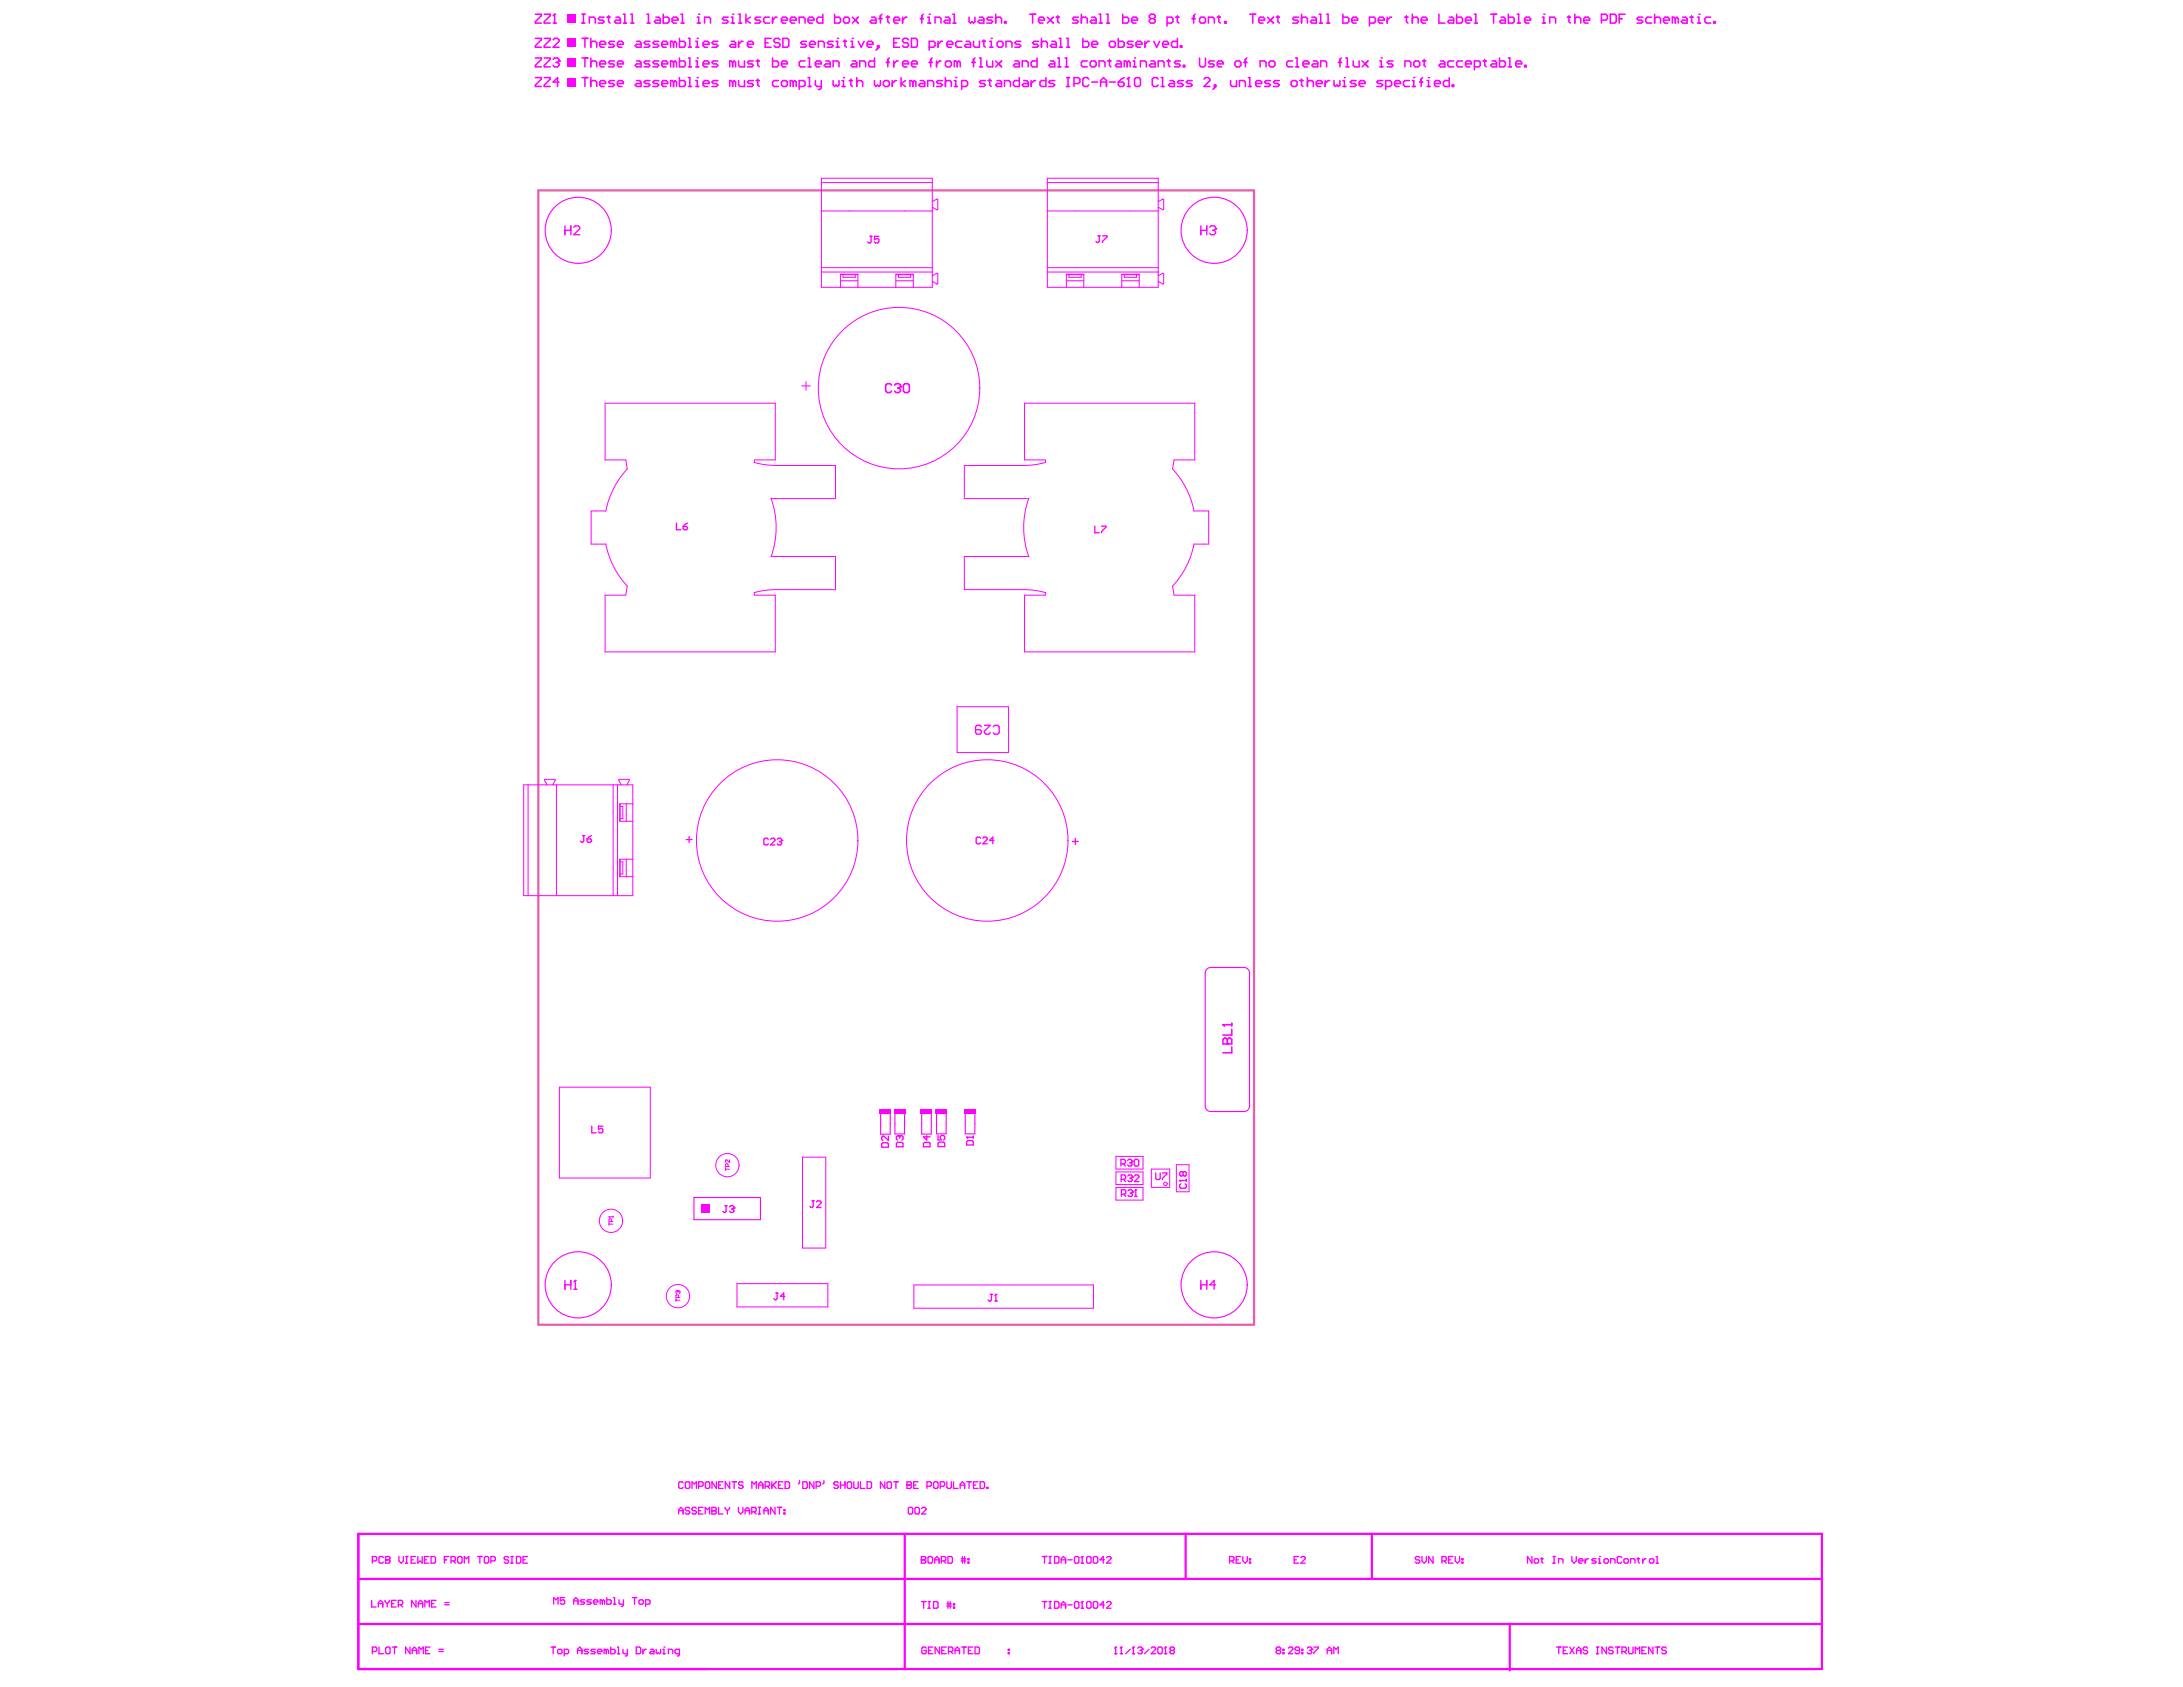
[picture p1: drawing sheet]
<svg xmlns="http://www.w3.org/2000/svg" width="279mm" height="216mm" viewBox="0 0 279 216" stroke-linecap="round" stroke-linejoin="round" font-family="sans-serif">
<path d="M68.9 24.4h91.6v145.1h-91.6z" fill="none" stroke="#e85dac" stroke-width=".28"/>
<g fill="none" stroke="#f0f" stroke-width=".13">
<path d="M105.1 22.8h14.2v14h-14.2zM105.1 34.3h14.2M105.1 27h14.2M105.1 34.8h14.2M105.1 23.4h14.2M107.6 36.8v-1.7h2.2v1.7M107.6 35.9h2.2M107.6 35.2h2.2M107.9 35.2v.3h1.6v-.3M114.7 36.8v-1.7h2.2v1.7M114.7 35.9h2.2M114.7 35.2h2.2"/>
<path d="M115 35.2v.3h1.6v-.3M119.4 36.1l.5 .2M119.4 26.6l.5 .2M119.9 35l-.5 .3M119.9 25.5l-.5 .3M120 25.6v1.2M120 35.1v1.2M134 22.8h14.2v14h-14.2zM134 34.3h14.2M134 27h14.2M134 34.8h14.2M134 23.4h14.2"/>
<path d="M136.5 36.8v-1.7h2.2v1.7M136.5 35.9h2.2M136.5 35.2h2.2M136.8 35.2v.3h1.6v-.3M143.6 36.8v-1.7h2.2v1.7M143.6 35.9h2.2M143.6 35.2h2.2M143.9 35.2v.3h1.6v-.3M148.3 36.1l.5 .2M148.3 26.6l.5 .2M148.8 35l-.5 .3M148.8 25.5l-.5 .3"/>
<path d="M148.9 25.6v1.2M148.9 35.1v1.2M96.5 59.2l.1-.3h2.6v-7.3h-21.8v7.3h2.7l.2 1.1M99.3 59.6h7.6v4.2h-7.6M102.6 49.4h1.1M103.2 48.8v1.1M131.1 59.6h-7.7v4.2h8.3M133.8 59.2v-.3h-2.7v-7.3h21.8v7.3h-2.6l-.2 1.1M77.5 65.4h-1.8v4.2h1.8M80.3 75l-.2 1.2h-2.7v7.2h21.8v-7.2h-2.6l-.1-.4M98.7 71.2h8.2v4.3h-7.6M131.1 71.2h-7.7v4.3h7.7"/>
<path d="M150.1 75l.2 1.2h2.6v7.2h-21.8v-7.2h2.7v-.4M152.8 65.4h1.9v4.2h-1.9M69.7 99.9l.3 .5M69.8 99.7h1.2M71.1 99.9l-.3 .5M79.2 99.9l.3 .5M79.3 99.7h1.2M80.6 99.9l-.3 .5M122.5 90.4h6.6v5.9h-6.6zM67 100.4h14v14.2h-14zM67.6 100.4v14.2M71.2 100.4v14.2"/>
<path d="M78.5 100.4v14.2M79 100.4v14.2M79.4 110.3h.3v1.6h-.3M79.4 103.2h.3v1.6h-.3M79.4 102.9v2.2M79.4 110v2.2M80.2 102.9v2.2M80.2 110v2.2M81 102.9h-1.7v2.2h1.7M81 110h-1.7v2.2h1.7M71.6 139.1h11.6v11.7h-11.6zM102.7 148.1h3v11.6h-3z"/>
<path d="M142.8 148h3.5v1.6h-3.5zM142.8 150h3.5v1.6h-3.5zM142.8 152h3.5v1.6h-3.5zM147.4 149.6h2.3v2.4h-2.3zM150.6 149.1h1.6v3.4h-1.6zM94.3 164.3h11.7v3h-11.7zM117 164.4h23v3h-23z"/>
</g>
<path d="M154.3 124.5v17M155 123.8h4.2M159.9 124.5v17M88.8 153.3h8.5v2.8h-8.5zM112.7 142.2v3h1.2v-3M114.5 142.1v3h1.3v-3M118 142.2v2.9h1.2v-2.9M119.9 142.1v3h1.2v-3M123.5 142.1v3h1.3v-3M155 142.3h4.2" fill="none" stroke="#f0f" stroke-width=".14"/>
<path d="M45.9 196.3v17.3h187.3v-17.3h-187.3v17.3M115.8 196.3v17.3M151.7 196.3v5.8M175.6 196.3v5.8M45.9 207.8h187.2M45.9 202.1h187.3M193.2 208v5.8" fill="none" stroke="#f0f" stroke-width=".28"/>
<g fill="#f0f">
<path d="M114.4 142h1.5v.6h-1.5z" fill-rule="evenodd"/>
<path d="M123.4 142h1.5v.6h-1.5z" fill-rule="evenodd"/>
<path d="M89.7 154.1h1.1v1.1h-1.1z" fill-rule="evenodd"/>
<path d="M72.6 9.9h1.2v1.2h-1.2z" fill-rule="evenodd"/>
<path d="M72.6 7.4h1.2v1.2h-1.2z" fill-rule="evenodd"/>
<path d="M72.6 4.9h1.2v1.1h-1.2z" fill-rule="evenodd"/>
<path d="M112.6 142h1.4v.6h-1.4z" fill-rule="evenodd"/>
<path d="M119.8 142h1.4v.6h-1.4z" fill-rule="evenodd"/>
<path d="M117.9 142h1.4v.6h-1.4z" fill-rule="evenodd"/>
<path d="M72.6 1.8h1.2v1.2h-1.2z" fill-rule="evenodd"/>
</g>
<g fill="none" stroke="#f0f" stroke-width=".17">
<path d="M72.3 29.5h.8M72.3 28.9v1.1M73.1 28.9v1.1M73.4 29.1l.2-.2h.4l.2 .2v.2l-.8 .7h.8M111.3 30.2h.3M111.5 30.2v.8l-.2 .1-.2-.1M112.5 30.2h-.6v.5l.4-.2 .2 .2v.3l-.2 .1h-.2l-.2-.1M140.5 30.2h.3M140.7 30.2v.7l-.2 .1-.2-.1M141.1 30.2h.6v.1l-.6 .6v.1M153.7 28.9v1.1M153.7 29.5h.8"/>
<path d="M154.5 28.9v1.1M154.8 29.1l.2-.2h.4l.2 .2v.2M155.2 29.5h.2M155.4 29.5l.2 .2v.2l-.2 .1h-.4l-.2-.1M155.6 29.3h.1M155.6 29.3l-.2 .2M86.6 66.9v.9h.5M87.4 67.4h.5l.1 .3-.1 .1h-.3l-.2-.1zM88 66.9l-.6 .5M140.1 67.3v.9h.6M141 67.3h.5v.2l-.5 .5v.2M125.6 93l-.2-.2h-.4l-.1 .2v.8l.1 .2h.4l.2-.2v-.2l-.2-.2h-.5"/>
<path d="M126 92.8h.8l-.8 .8v.2l.2 .2h.4l.2-.2M127.1 93l.2-.2h.4l.2 .2v.8l-.2 .2h-.4l-.2-.2M74.6 106.9h.3M74.7 106.9v.7l-.1 .2-.3-.2M75.1 107.4h.5l.1 .2-.1 .2h-.3l-.2-.2zM75.7 106.9l-.6 .5M87.8 107.4h.8M88.2 107.1v.7M98.3 107.4l-.1-.1h-.3l-.1 .1v.6l.1 .1h.3l.1-.1M98.6 107.4l.2-.1h.2l.2 .1v.2l-.6 .5h.6M99.5 107.4l.1-.1h.3l.1 .3M99.8 107.7h.1"/>
<path d="M99.9 107.7l.1 .1-.1 .3h-.3l-.1-.1M100 107.6h.1M100 107.6l-.1 .1M125.5 107.3l-.1-.2h-.3l-.2 .2v.5l.2 .2h.3l.1-.2M125.8 107.3l.1-.2h.3l.2 .2v.1l-.6 .6h.6M127.2 107.6h-.6l.5-.5v.9M137.3 107.7h.7M137.6 107.3v.8M75.7 144.1v.9h.6M77.2 144.1h-.6v.5l.3-.2 .3 .2v.2l-.2 .2h-.3l-.1-.2M92.8 154.3h.3M92.9 154.3v.7l-.1 .2-.3-.2"/>
<path d="M93.4 154.5l.1-.2h.3l.1 .3M93.6 154.7h.2M93.8 154.7l.1 .2-.1 .3h-.3l-.1-.2M93.9 154.6h.1M93.9 154.6l-.1 .1M103.9 153.7h.3M104.1 153.7v.7l-.2 .1-.2-.1M104.5 153.8l.2-.1h.2l.2 .1v.2l-.6 .5h.6M112.9 146.4l.1-.1h.6l.1 .1v.4h-.8zM113.7 145.4v.6l-.6-.6-.2 .1v.3l.1 .2M114.7 146.3l.2-.1h.5l.2 .1v.5h-.9zM115 145.3h.1"/>
<path d="M115 145.3l-.3 .2v.3l.2 .1M115 145.3l.2 .2M115.2 145.5l.1-.2 .3 .2v.3l-.2 .1M115.2 145.5v.1M118.2 146.3l.1-.1h.6l.1 .1v.5h-.8zM118.6 145.3v.6l-.4-.4h.8M120.1 145.3v.6h.4l-.2-.3 .2-.3h.3l.1 .2v.2l-.1 .2M120.1 146.3l.1-.1h.6l.1 .1v.4h-.8zM123.7 145.5h.1M123.7 146.1l.2-.1h.5l.2 .1v.4h-.9zM123.7 145.5h.9M123.7 145.5l.2 .2"/>
<path d="M124.6 145.4v.3M143.5 148.9h.4l.1-.1v-.3l-.1-.1h-.4v.8M143.5 150.9h.4l.2-.1v-.3l-.2-.1h-.4v.8M143.5 152.8h.5l.1-.1v-.3l-.1-.1h-.5v.8M143.8 148.9l.2 .3M143.8 150.9l.3 .3M143.8 152.8l.3 .3M144.3 148.5l.2-.1h.2l.2 .3M144.3 150.5l.2-.1h.3l.1 .2M144.4 152.4l.1-.1h.3l.1 .2M144.6 148.8h.1M144.6 150.8h.2"/>
<path d="M144.7 152.7h.1M144.7 148.8l.2 .1-.2 .3h-.2l-.2-.1M144.8 150.8l.1 .1-.1 .3h-.3l-.2-.1M144.8 152.7l.1 .1-.1 .3h-.3l-.1-.1M144.9 148.7h.1M144.9 148.7l-.2 .1M144.9 150.6h.1M144.9 150.6l-.1 .2M144.9 152.5h.1M144.9 152.5l-.1 .2M145.2 148.5l.1-.1h.3l.1 .1v.6l-.1 .1h-.3l-.1-.1zM145.2 150.5l.1-.1h.3l.2 .1v.1l-.6 .6h.6"/>
<path d="M145.2 153.1h.3M145.4 152.3h.1M145.4 152.3l-.2 .1M145.4 152.3v.8M147.9 150.1v.7l.2 .2h.2l.2-.2v-.7M148.8 150.1h.5v.2l-.5 .5v.2M151 151.1h.1M151 151.1h.8M151 151.1l.1 .1M151.1 151.5l-.1 .1v.3l.1 .2h.6l.1-.2v-.3l-.1-.1M151.4 150.1l-.1-.2-.3 .2v.3l.1 .1 .3-.1M151.4 150.1l.2-.2 .2 .2v.3l-.1 .1-.3-.1"/>
<path d="M151.4 150.1v.3M151.8 150.9v.3M72.3 164.4h.8M72.3 163.9v1.1M73.1 163.9v1.1M73.4 165h.4M73.6 163.9h.1M73.6 163.9v1.1M73.6 163.9l-.2 .2M99.3 165.5h.3M99.5 165.5v.7l-.2 .1-.3-.1M100.5 165.9h-.6l.4-.4v.8"/>
<path d="M126.8 165.7h.2M126.9 165.7v.7l-.1 .1-.3-.1M127.3 166.5h.3M127.5 165.7h.1M127.5 165.7v.8M127.5 165.7l-.2 .1M153.7 163.9v1.1M153.7 164.4h.8M154.5 163.9v1.1M155.6 164.4h-.8l.6-.5v1.1M47.7 199.8h.4l.1-.2v-.3l-.1-.1h-.4v.9M49.1 199.3l-.2-.1h-.3l-.1 .1v.6l.1 .2h.3l.2-.2"/>
<path d="M49.4 199.6h.1M49.4 199.2h.4l.1 .1-.1 .3 .1 .3-.1 .2h-.4zM49.4 199.6h.4M51.1 199.2v.6l.2 .3 .3-.3v-.6M51.9 199.2h.3M52.1 199.2v.9M52.6 199.6h.3M53.2 199.2h-.6v.9h.6M53.5 199.2v.9l.3-.3 .2 .3v-.9M54.3 199.6h.3M54.9 199.2h-.6v.9h.6M55.2 199.2h.4l.1 .1v.6l-.1 .2h-.4z"/>
<path d="M56.9 199.6h.3M57.4 199.2h-.5v.9M57.7 199.8h.5l.1-.2v-.3l-.1-.1h-.5v.9M58 199.8l.3 .3M58.6 199.3l.1-.1h.3l.1 .1v.6l-.1 .2h-.3l-.1-.2zM61.1 199.2h.6M61.4 199.2v.9M62 199.3l.1-.1h.3l.1 .1v.6l-.1 .2h-.3l-.1-.2zM62.8 199.8h.5l.1-.2v-.3l-.1-.1h-.5v.9M65.1 199.3l-.1-.1h-.3l-.2 .1 .2 .3h.3l.1 .2v.1l-.1 .2h-.3l-.2-.2M65.4 199.2h.3M65.5 199.2v.9"/>
<path d="M66.1 199.2h.4l.2 .1v.6l-.2 .2h-.4zM66.9 199.6h.3M67.5 199.2h-.6v.9h.6M86.9 193.8v-.6l.2-.3 .3 .3v.6M86.9 193.3h.5M87.4 189.8l-.1-.2h-.3l-.1 .2v.5l.1 .2h.3l.1-.2M87.7 189.8l.2-.2h.2l.2 .2v.5l-.2 .2h-.2l-.2-.2zM88.3 193.1l-.2-.2h-.3l-.1 .2 .1 .2h.3l.2 .2-.2 .3h-.3l-.1-.2M88.6 190.5v-.9l.3 .3 .2-.3v.9M89.1 193.1l-.1-.2h-.3l-.1 .2 .1 .2h.3l.1 .2-.1 .3h-.3l-.1-.2M89.4 193.3h.3M89.4 190.2h.4l.2-.1v-.3l-.2-.2h-.4v.9"/>
<path d="M90 192.9h-.6v.9h.6M90.3 193.8v-.9l.2 .3 .3-.3v.9M90.3 189.8l.1-.2h.3l.1 .2v.5l-.1 .2h-.3l-.1-.2zM91.1 193.3h.1M91.1 193.3h.4M91.1 192.9h.4l.2 .2-.2 .2 .2 .3-.2 .2h-.4zM91.7 189.6v.9l-.6-.9v.9M92 192.9v.9h.5M92 190.1h.3M92.5 189.6h-.5v.9h.5M92.8 192.9v.2l.3 .2M93.1 193.3v.5"/>
<path d="M93.4 192.9v.2l-.3 .2M93.4 189.6v.9l-.6-.9v.9M93.7 189.6h.5M94 189.6v.9M94.5 192.9v.6l.3 .3 .3-.3v-.6M95.1 189.8l-.1-.2h-.3l-.2 .2 .2 .3h.3l.1 .1-.1 .3h-.3l-.2-.2M95.4 193.3h.5M95.4 193.8v-.6l.2-.3 .3 .3v.6M96.2 193.5h.4l.2-.2v-.2l-.2-.2h-.4v.9M96.2 190.5v-.9l.3 .3 .3-.3v.9M96.5 193.5l.3 .3M97.1 192.9h.3"/>
<path d="M97.1 193.8h.3M97.1 190.1h.5M97.1 190.5v-.6l.3-.3 .2 .3v.6M97.2 192.9v.9M97.8 193.3h.5M97.8 193.8v-.6l.3-.3 .2 .3v.6M97.9 190.2h.5l.1-.1v-.3l-.1-.2h-.5v.9M98.2 190.2l.3 .3M98.8 189.6v.9M98.9 190.1l.5 .4M99.2 192.9v.9l-.6-.9v.9M99.4 189.6l-.6 .6"/>
<path d="M99.5 192.9h.5M99.6 190.1h.3M99.8 192.9v.9M100.2 189.6h-.6v.9h.6M100.3 193.2h.2v.1h-.2zM100.3 193.6h.2v.2h-.2zM100.5 189.6h.4l.2 .2v.5l-.2 .2h-.4zM102.3 189.5v.3l-.1 .1M102.8 189.6h.4l.1 .2v.5l-.1 .2h-.4zM104.2 189.6v.9l-.6-.9v.9M104.5 190.2h.4l.1-.1v-.3l-.1-.2h-.4v.9M105.4 189.5v.3l-.1 .1"/>
<path d="M107.3 189.8l-.1-.2h-.3l-.2 .2 .2 .3h.3l.1 .1-.1 .3h-.3l-.2-.2M107.6 190.1h.5M107.6 189.6v.9M108.1 189.6v.9M108.4 189.8l.2-.2h.3l.1 .2v.5l-.1 .2h-.3l-.2-.2zM109.3 189.6v.7l.1 .2h.3l.1-.2v-.7M110.1 189.6v.9h.6M111 189.6h.4l.1 .2v.5l-.1 .2h-.4zM113.3 189.6v.9l-.6-.9v.9M113.7 189.6h.3l.1 .2v.5l-.1 .2h-.3l-.2-.2v-.5zM114.4 189.6h.6M114.7 189.6v.9"/>
<path d="M116.1 190.1h.1M116.1 189.6h.4l.2 .2-.2 .3 .2 .2-.2 .2h-.4zM116.1 190.1h.4M116.3 193.1l.1-.2h.3l.1 .2v.5l-.1 .2h-.3l-.1-.2zM116.9 190.1h.3M117.1 193.1l.1-.2h.3l.2 .2v.5l-.2 .2h-.3l-.1-.2zM117.5 189.6h-.6v.9h.6M117.9 199.6h.1M117.9 199.2h.5l.1 .1-.1 .3 .1 .3-.1 .2h-.5zM117.9 199.6h.5M118 193.1l.1-.2h.3l.1 .2v.1l-.5 .6h.5M118.6 190.2h.5l.1-.1v-.3l-.1-.2h-.5v.9"/>
<path d="M118.8 199.3l.1-.1h.3l.1 .1v.6l-.1 .2h-.3l-.1-.2zM119.5 189.8l.1-.2h.3l.2 .2v.5l-.2 .2h-.3l-.1-.2zM119.6 199.6h.6M120.3 190.2h.5l.1-.1v-.3l-.1-.2h-.5v.9M120.5 199.8h.4l.1-.2v-.3l-.1-.1h-.4v.9M120.8 199.8l.2 .3M121.2 189.6v.7l.1 .2h.3l.2-.2v-.7M121.3 199.2h.5l.1 .1v.6l-.1 .2h-.5zM122 189.6v.9h.6M122.9 190.1h.6M122.9 190.5v-.6l.3-.3 .3 .3v.6M123 199.5h.6"/>
<path d="M123 199.8h.6M123.2 199.2v.9M123.5 199.2v.9M123.7 189.6h.6M123.9 199.9h.1v.2h-.1zM123.9 199.5h.1v.1h-.1zM124 189.6v.9M124.6 190.1h.3M125.2 189.6h-.6v.9h.6M125.4 189.6h.5l.1 .2v.5l-.1 .2h-.5zM126.3 190.3h.1v.2h-.1zM133.4 199.2h.6"/>
<path d="M133.7 199.2v.9M134.3 199.2h.2M134.4 199.2v.9M135 199.2h.4l.1 .1v.6l-.1 .2h-.4zM135.8 199.6h.6M136.7 199.6h.5M137.5 199.3l.2-.1h.2l.2 .1v.6l-.2 .2h-.2l-.2-.2zM138.5 199.2h.1M138.5 199.2v.9M138.5 199.2l-.1 .1M139.1 199.3l.1-.1h.3l.1 .1v.6l-.1 .2h-.3l-.1-.2zM139.9 199.3l.2-.1h.3l.1 .1v.6l-.1 .2h-.3l-.2-.2z"/>
<path d="M141.3 199.6h-.5l.4-.4v.9M141.6 199.3l.2-.1h.3l.1 .1v.2l-.6 .6h.6M157.4 199.8h.4l.1-.2v-.3l-.1-.1h-.4v.9M157.7 199.8l.2 .3M158.2 199.6h.3M158.8 199.2h-.6v.9h.6M159.1 199.2v.6l.3 .3 .2-.3v-.6M159.9 199.9h.2v.2h-.2zM159.9 199.5h.2v.1h-.2zM165.6 199.6h.3M166.2 199.2h-.6v.9h.6M166.5 199.3l.1-.1h.3l.2 .1v.2l-.6 .6h.6"/>
<path d="M181.7 199.3l-.1-.1h-.3l-.2 .1 .2 .3h.3l.1 .2-.1 .3h-.3l-.2-.2M182 199.2v.6l.3 .3 .3-.3v-.6M183.4 199.2v.9l-.6-.9v.9M184.5 199.8h.5l.1-.2v-.3l-.1-.1h-.5v.9M184.8 199.8l.3 .3M185.4 199.6h.3M186 199.2h-.6v.9h.6M186.3 199.2v.6l.2 .3 .3-.3v-.6M187.1 199.9h.1v.2h-.1zM187.1 199.5h.1v.1h-.1zM196.1 199.2v.9l-.6-.9v.9M196.4 199.6l.1-.1h.3l.1 .1v.3l-.1 .2h-.3l-.1-.2z"/>
<path d="M197.2 199.5h.3M197.3 199.3v.6l.2 .2M198.8 199.2h.2M198.9 199.2v.9M201.2 199.2v.6l.3 .3 .2-.3v-.6M202 199.8h.6l-.1-.3h-.3l-.2 .1v.3l.2 .2h.3M202.9 199.5v.6M203.3 199.5h-.1l-.3 .3M204.3 199.5h-.4l-.2 .1 .2 .2h.3l.1 .1-.1 .2h-.5M204.6 199.5h.1v.6M204.7 199.2h.1M205.3 199.6l.1-.1h.3l.2 .1v.3l-.2 .2h-.3l-.1-.2z"/>
<path d="M207.6 199.3l-.2-.1h-.3l-.1 .1v.6l.1 .2h.3l.2-.2M207.8 199.6l.2-.1h.3l.1 .1v.3l-.1 .2h-.3l-.2-.2zM209.5 199.5h.3M209.7 199.3v.6l.1 .2M210.3 199.5v.6M210.7 199.5h-.2l-.2 .3M211.1 199.6l.1-.1h.3l.2 .1v.3l-.2 .2h-.3l-.1-.2zM212 199.2h.1v.9M47.6 204.8v.9h.5M47.7 211.4h.4l.1-.2v-.3l-.1-.1h-.4v.8M48.4 205.7v-.6l.3-.3 .3 .3v.6M48.4 205.2h.6"/>
<path d="M48.5 210.8v.8h.6M49.3 204.8v.2l.3 .2M49.4 210.9l.1-.1h.3l.1 .1v.6l-.1 .1h-.3l-.1-.1zM49.6 205.2v.5M49.8 204.8v.2l-.2 .2M50.1 205.2h.3M50.2 210.8h.6M50.5 210.8v.8M50.7 204.8h-.6v.9h.6M51 205.4h.4l.1-.2v-.2l-.1-.2h-.4v.9M51.3 205.4l.2 .3M51.9 200.1h.3"/>
<path d="M52.5 210.8v.8l-.6-.8v.8M52.8 211.2h.5M52.8 211.6v-.5l.2-.3 .3 .3v.5M53.2 204.8v.9l-.5-.9v.9M53.5 205.2h.6M53.5 205.7v-.6l.3-.3 .3 .3v.6M53.6 211.6v-.8l.3 .3 .3-.3v.8M54.4 205.7v-.9l.3 .3 .2-.3v.9M54.5 211.2h.2M55 210.8h-.5v.8h.5M55.2 205.2h.3M55.8 204.8h-.6v.9h.6"/>
<path d="M56.2 211.1h.5M56.2 211.4h.5M56.9 205.4h.6M56.9 205.1h.6M59.4 200.1v-.9l.3 .3 .3-.3v.9M65.4 200.1h.3M70.5 210.8h.6M70.8 210.8v.8M70.9 205.3v-.8l.2 .2 .3-.2v.8M71.4 211.2l.1-.1h.3l.1 .1v.3l-.1 .1h-.3l-.1-.1zM72.2 211.6h.4l.2-.1v-.3l-.2-.1h-.4v.8M72.3 204.5h-.6v.4l.3-.2 .3 .2v.3l-.2 .1h-.2l-.2-.1"/>
<path d="M73.4 205.3v-.6l.3-.2 .3 .2v.6M73.4 204.9h.6M73.9 211.2h.6M73.9 211.6v-.5l.3-.3 .3 .3v.5M74.8 204.7h-.4l-.1 .2 .5 .3-.1 .1h-.4M75.3 211.1h-.4l-.1 .1 .1 .2h.3l.1 .1-.1 .1h-.4M75.7 204.7h-.4l-.2 .2 .2 .1h.2l.2 .2-.2 .1h-.4M76 205h.5l-.1-.3h-.3l-.1 .2v.3l.1 .1h.3M76.2 211.1h-.4l-.2 .1 .6 .3-.2 .1h-.4M76.5 211.4h.5l-.1-.3h-.3l-.1 .1v.3l.1 .1h.3M77.1 204.9l-.3-.2v.6M77.1 204.9v.4"/>
<path d="M77.1 204.9l.1-.2 .2 .2v.4M77.6 211.2l-.3-.1v.5M77.6 211.2v.4M77.6 211.2l.1-.1 .2 .1v.4M77.7 204.5v.8h.4l.1-.1v-.3l-.1-.2h-.4M78.2 210.8v.8h.4l.1-.1v-.3l-.1-.1h-.4M78.5 204.5h.2v.8M78.5 205.3h.3M79 210.8h.2v.8M79 211.6h.3M79.2 204.7v.5l.2 .1h.4M79.7 211.1v.4l.2 .1h.4"/>
<path d="M79.8 204.7v.7l-.3 .2M80.3 211.1v.7l-.3 .1M80.9 204.5h.6M81.2 204.5v.8M81.4 210.8h.5l.1 .1v.6l-.1 .1h-.5zM81.8 204.9l.1-.2h.3l.1 .2v.3l-.1 .1h-.3l-.1-.1zM82.3 211.1v.5M82.6 205.3h.5l.1-.1v-.3l-.1-.2h-.5v.9M82.7 211.1h-.1l-.3 .3M83.3 211.1h.3l.1 .1v.4h-.4l-.2-.1 .2-.1h.4M84 211.1v.4l.1 .1 .2-.1 .1 .1 .2-.1v-.4M84.8 211.6h.3"/>
<path d="M84.8 211.1h.2v.5M85 210.8h.1M85.5 211.6v-.5h.5l.1 .1v.4M87 211.6h-.5l-.1-.1v-.3l.1-.1h.5v.7l-.3 .1M117.9 205h.6M118.2 205v.8M118.6 210.9l-.2-.1h-.3l-.1 .1v.6l.1 .1h.3l.2-.1v-.3h-.3M118.8 205h.3M118.8 205.8h.3M118.8 211.2h.3M118.9 205v.8M119.4 210.8h-.6v.8h.6"/>
<path d="M119.5 205h.4l.2 .1v.6l-.2 .1h-.4zM119.6 200.1v-.6l.3-.3 .3 .3v.6M120.3 210.8v.8l-.6-.8v.8M120.5 211.2h.3M121.1 210.8h-.6v.8h.6M121.2 205.3h.6M121.2 205.5h.6M121.3 205v.8M121.4 211.4h.4l.2-.2v-.3l-.2-.1h-.4v.8M121.6 205v.8M121.7 211.4l.3 .2M122 205.7h.2v.1h-.2z"/>
<path d="M122 205.3h.2v.1h-.2zM122.2 211.2h.6M122.2 211.6v-.5l.3-.3 .3 .3v.5M123.1 210.8h.6M123.4 210.8v.8M123.9 211.2h.3M124.5 210.8h-.6v.8h.6M124.8 210.8h.4l.2 .1v.6l-.2 .1h-.4zM129 211.5h.2v.1h-.2zM129 211.1h.2v.1h-.2zM133.4 205h.6M133.7 205v.8"/>
<path d="M134.3 200.1h.2M134.3 205h.2M134.3 205.8h.2M134.4 205v.8M135 205h.4l.1 .1v.6l-.1 .1h-.4zM135.8 205.4h.6M135.8 200.1v-.6l.3-.3 .3 .3v.6M135.8 205.8v-.5l.3-.3 .3 .3v.5M136.7 205.4h.5M137.5 205.1l.2-.1h.2l.2 .1v.6l-.2 .1h-.2l-.2-.1zM138.4 200.1h.3M138.4 205.8h.3"/>
<path d="M138.5 205h.1M138.5 205v.8M138.5 205l-.1 .1M139.2 205h.3l.1 .1v.6l-.1 .1h-.3l-.1-.1v-.6zM140.1 205h.3l.1 .1v.6l-.1 .1h-.3l-.2-.1v-.6zM141.3 205.4h-.5l.4-.4v.8M141.6 205.1l.2-.1h.3l.1 .1v.2l-.6 .5h.6M142.7 211.6h.2M142.8 210.8h.1M142.8 210.8v.8M142.8 210.8l-.1 .1M143.4 211.6h.2"/>
<path d="M143.5 210.8h.1M143.5 210.8v.8M143.5 210.8l-.1 .1M144.6 211.1l-.5 .5M144.9 211.6h.3M145.1 210.8h.1M145.1 210.8v.8M145.1 210.8l-.2 .1M145.6 210.9l.2-.1h.3l.1 .3M145.9 211.2h.2M146.1 211.2l.1 .2-.1 .2h-.3l-.2-.1M146.2 211.1h.1"/>
<path d="M146.2 211.1l-.1 .1M147.1 211.1l-.6 .5M147.3 210.9l.2-.1h.3l.1 .1v.2l-.6 .5h.6M148.2 210.9l.1-.1h.3l.2 .1v.6l-.2 .1h-.3l-.1-.1zM149 211.6h.3M149.2 210.8h.1M149.2 210.8v.8M149.2 210.8l-.2 .1M149.9 211.2l-.2-.1 .2-.3h.3l.1 .1-.1 .3M149.9 211.2l-.2 .2 .2 .2h.3l.1-.1-.1-.3M149.9 211.2h.3M163.5 211.2l-.2-.1 .2-.3h.3l.1 .1-.1 .3"/>
<path d="M163.5 211.2l-.2 .2 .2 .2h.3l.1-.1-.1-.3M163.5 211.2h.3M164.2 211.5h.1v.1h-.1zM164.2 211.1h.1v.1h-.1zM164.9 210.9l.1-.1h.3l.2 .1v.2l-.6 .5h.6M166.3 211.2h-.4l-.1-.1 .1-.3h.3l.1 .1v.6l-.1 .1h-.3l-.1-.1M166.6 211.5h.1v.1h-.1zM166.6 211.1h.1v.1h-.1zM167.3 210.9l.2-.1h.2l.2 .3M167.6 211.2h.1M167.7 211.2l.2 .2-.2 .2h-.2l-.2-.1M167.9 211.1h.1"/>
<path d="M167.9 211.1l-.2 .1M168.2 210.8h.5v.1l-.5 .6v.1M169.9 211.6v-.5l.2-.3 .3 .3v.5M169.9 211.2h.5M170.7 211.6v-.8l.3 .3 .3-.3v.8M198.8 200.1h.2M199.2 210.8h.6M199.5 200.1v-.6h.4l.1 .1v.5M199.5 210.8v.8M200.1 211.2h.3M200.6 210.8h-.5v.8h.5M200.9 210.8l.6 .8"/>
<path d="M201.5 210.8l-.6 .8M201.8 211.2h.5M201.8 211.6v-.5l.3-.3 .2 .3v.5M203.2 210.9l-.1-.1h-.3l-.2 .1 .2 .3h.3l.1 .2-.1 .2h-.3l-.2-.1M204.3 210.8h.3M204.3 211.6h.3M204.5 210.8v.8M204.6 200.1h.3M205.6 210.8v.8l-.6-.8v.8M206.1 200.1v-.6h.5l.1 .1v.5M206.5 210.9l-.2-.1h-.3l-.1 .1 .1 .3h.3l.2 .2-.2 .2h-.3l-.1-.1M206.7 210.8h.6"/>
<path d="M207 210.8v.8M207.6 211.4h.4l.2-.2v-.3l-.2-.1h-.4v.8M207.9 211.4l.3 .2M208.4 210.8v.7l.2 .1h.3l.1-.1v-.7M208.7 200.1v-.6h.4l.2 .1v.5M209.3 211.6v-.8l.3 .3 .3-.3v.8M210.1 211.2h.3M210.7 210.8h-.6v.8h.6M211.6 210.8v.8l-.6-.8v.8M211.8 210.8h.6M212 200.1h.2M212.1 210.8v.8"/>
<path d="M213.3 210.9l-.2-.1h-.3l-.1 .3 .1 .1h.3l.2 .3-.2 .1h-.3l-.1-.1"/>
</g>
<g fill="none" stroke="#f0f" stroke-width=".13">
<path d="M119.3 35.2l.1 .1M119.3 25.7l.1 .1M119.4 36.1h-.1M119.4 26.6h-.1M119.9 35l.1 .1M119.9 25.5l.1 .1M120 36.3h-.1M120 26.8h-.1M148.2 35.2l.1 .1M148.2 25.7l.1 .1M148.3 36.1h-.1M148.3 26.6h-.1"/>
<path d="M148.8 35l.1 .1M148.8 25.5l.1 .1M148.9 36.3h-.1M148.9 26.8h-.1M96.5 59.2l1.4 .3 1.4 .1M133.8 59.2l-1.3 .3-1.4 .1M77.5 69.6a11 11 0 0 0 2.8 5.4M80.3 60a11 11 0 0 0-2.8 5.4M98.7 63.8a11 11 0 0 1 0 7.4M98.7 63.8h.6M99.3 75.5l-1.4 .1-1.4 .2M131.1 71.2h.6"/>
<path d="M131.1 75.5l1.4 .1 1.3 .2M131.7 63.8a11 11 0 0 0 0 7.5M150.1 60a11 11 0 0 1 2.7 5.4M152.8 69.6a11 11 0 0 1-2.7 5.4M69.8 99.7l-.1 .2M71 99.7l.1 .2M79.3 99.7l-.1 .2M80.5 99.7l.1 .2M70 100.4h-.1M70.8 100.4h.1M79.5 100.4h-.1M80.3 100.4h.1"/>
<path d="M77.9 155.7h.1M77.9 156.5v.3M77.9 156.7h.6M77.9 155.7l.1 .1M77.9 155.7h.6M78.3 156.3l-.1-.3-.3 .1v.2h.6M78.5 155.6v.2M92.8 149.5v.3M92.8 149.6h.6M93.2 149.3l-.1-.4-.3 .1v.3h.6M93.4 148.4v.4l-.4-.4-.2 .1 .1 .3M86.5 166.2v.4"/>
<path d="M86.5 166.4h.5M86.7 165.2h.1M86.7 165.2l-.2 .1 .1 .2M86.7 165.2l.1 .1M86.8 165.3l.1-.1 .1 .1-.1 .2M86.8 165.3v.1M86.9 166.1l-.1-.4-.3 .1v.3h.5"/>
<circle cx="115.1" cy="49.7" r="10.3"/>
<circle cx="99.5" cy="107.6" r="10.3"/>
<circle cx="126.4" cy="107.6" r="10.3"/>
<circle cx="78.2" cy="156.2" r="1.49"/>
<circle cx="93.1" cy="149.1" r="1.49"/>
<circle cx="149.2" cy="151.5" r=".22"/>
<circle cx="86.8" cy="165.9" r="1.49"/>
</g>
<g fill="none" stroke="#f0f" stroke-width=".2">
<path d="M68.5 9.9h.8v.2l-.8 .8v.2h.8M68.5 1.8h.8v.2l-.8 .8v.2h.8M68.5 4.9h.8v.2l-.8 .8v.1h.8M68.5 7.4h.8v.2l-.8 .8v.2h.8M69.7 9.9h.7v.2l-.7 .8v.2h.7M69.7 1.8h.7v.2l-.7 .8v.2h.7M69.7 4.9h.7v.2l-.7 .8v.1h.7M69.7 7.4h.7v.2l-.7 .8v.2h.7M70.8 7.6l.2-.2h.4l.2 .2v.2M70.8 5.1l.2-.2h.4l.2 .2v.2l-.8 .7h.8M70.8 3h.4M71 1.8h.1"/>
<path d="M71 1.8v1.2M71 1.8l-.2 .2M71.2 8h.2M71.4 8l.2 .2v.2l-.2 .2h-.4l-.2-.2M71.6 7.8h.1M71.6 10.5h-.8l.6-.6v1.2M71.6 7.8l-.2 .2M74.5 9.9h.7M74.5 7.4h.7M74.5 1.8h.4M74.5 3h.4M74.5 4.9h.7"/>
<path d="M74.7 1.8v1.2M74.9 4.9v1.1M74.9 7.4v1.2M74.9 9.9v1.2M75.4 3v-.8h.6l.2 .2v.6M75.6 4.9v1.1M75.6 7.4v1.2M75.6 9.9v1.2M75.6 10.5l.2-.2h.4l.2 .2v.6M75.6 5.5l.2-.2h.4l.2 .2v.5M75.6 8l.2-.2h.4l.2 .2v.6M76.8 10.7h.7v-.2l-.2-.2h-.4l-.1 .2v.4l.1 .2h.4"/>
<path d="M76.8 5.7h.7v-.2l-.2-.2h-.4l-.1 .2v.4l.1 .1h.4M76.8 8.2h.7v-.2l-.2-.2h-.4l-.1 .2v.4l.1 .2h.4M77.3 2.2h-.5l-.2 .2 .2 .2h.3l.2 .2-.2 .2h-.5M77.7 2.2h.4M77.9 2v.8l.2 .2M78.6 10.3h-.5l-.2 .2 .2 .2h.4l.1 .2-.1 .2h-.6M78.6 7.8h-.5l-.2 .2 .2 .2h.4l.1 .2-.1 .2h-.6M78.6 5.3h-.5l-.2 .2 .2 .2h.4l.1 .2-.1 .1h-.6M78.8 2.2h.4l.2 .2v.6h-.6l-.2-.2 .2-.2h.6M79 10.7h.8v-.2l-.2-.2h-.4l-.2 .2v.4l.2 .2h.4M79 5.7h.8v-.2l-.2-.2h-.4l-.2 .2v.4l.2 .1h.4M79 8.2h.8v-.2l-.2-.2h-.4l-.2 .2v.4l.2 .2h.4"/>
<path d="M79.8 1.8h.2v1.2M79.8 3h.4M80.7 1.8h.2v1.2M80.7 3h.4M81.5 10.3h.4l.1 .2v.6h-.5l-.2-.2 .2-.2h.5M81.5 5.3h.4l.1 .2v.5h-.5l-.2-.1 .2-.2h.5M81.5 7.8h.4l.1 .2v.6h-.5l-.2-.2 .2-.2h.5M82.8 1.8h.2v1.2M82.8 3h.4M83.2 10.3h-.6l-.2 .2 .2 .2h.4l.2 .2-.2 .2h-.6M83.2 7.8h-.6l-.2 .2 .2 .2h.4l.2 .2-.2 .2h-.6M83.2 5.3h-.6l-.2 .2 .2 .2h.4l.2 .2-.2 .1h-.6"/>
<path d="M83.9 2.2h.4l.2 .2v.6h-.6l-.1-.2 .1-.2h.6M84.3 10.3h-.5l-.2 .2 .2 .2h.3l.2 .2-.2 .2h-.5M84.3 7.8h-.5l-.2 .2 .2 .2h.3l.2 .2-.2 .2h-.5M84.3 5.3h-.5l-.2 .2 .2 .2h.3l.2 .2-.2 .1h-.5M84.7 10.7h.8v-.2l-.2-.2h-.4l-.2 .2v.4l.2 .2h.4M84.7 5.7h.8v-.2l-.2-.2h-.4l-.2 .2v.4l.2 .1h.4M84.7 8.2h.8v-.2l-.2-.2h-.4l-.2 .2v.4l.2 .2h.4M84.9 1.8v1.2h.6l.1-.2v-.4l-.1-.2h-.6M86 2.6h.8v-.2l-.2-.2h-.4l-.2 .2v.4l.2 .2h.4M86.2 10.5l-.2-.2h-.2v.8M86.2 5.5l-.2-.2h-.2v.7M86.2 8l-.2-.2h-.2v.8"/>
<path d="M86.2 5.5v.5M86.2 8v.6M86.2 10.5v.6M86.2 10.5l.2-.2 .2 .2v.6M86.2 5.5l.2-.2 .2 .2v.5M86.2 8l.2-.2 .2 .2v.6M87 9.9v1.2h.5l.2-.2v-.4l-.2-.2h-.5M87 4.9v1.1h.5l.2-.1v-.4l-.2-.2h-.5M87 7.4v1.2h.5l.2-.2v-.4l-.2-.2h-.5M87.2 1.8h.1v1.2M87.2 3h.3M88.1 9.9h.2v1.2"/>
<path d="M88.1 11.1h.4M88.1 4.9h.2v1.1M88.1 7.4h.2v1.2M88.1 8.6h.4M88.1 6h.4M89 11.1h.4M89 10.3h.2v.8M89 5.3h.2v.7M89 7.8h.2v.8M89 8.6h.4M89 6h.4M89.2 9.9h.1"/>
<path d="M89.2 7.4h.1M89.2 4.9h.1M89.2 3h.4M89.2 2.2h.2v.8M89.4 1.8h.1M90 10.7h.7v-.2l-.1-.2h-.4l-.2 .2v.4l.2 .2h.4M90 5.7h.7v-.2l-.1-.2h-.4l-.2 .2v.4l.2 .1h.4M90 8.2h.7v-.2l-.1-.2h-.4l-.2 .2v.4l.2 .2h.4M90.2 3v-.8h.5l.2 .2v.6M91.9 10.3h-.6l-.2 .2 .2 .2h.4l.2 .2-.2 .2h-.6M91.9 7.8h-.6l-.2 .2 .2 .2h.4l.2 .2-.2 .2h-.6M91.9 5.3h-.6l-.2 .2 .2 .2h.4l.2 .2-.2 .1h-.6"/>
<path d="M93.2 2.2h-.6l-.2 .2 .2 .2h.4l.2 .2-.2 .2h-.6M93.6 2.2h.2v.8M93.6 5.3h.4l.2 .2v.5h-.6l-.2-.1 .2-.2h.6M93.6 3h.4M93.8 1.8h.1M93.8 10.5l-.2-.2h-.2v.8M93.8 8l-.2-.2h-.2v.8M93.8 8v.6M93.8 10.5v.6M93.8 10.5l.2-.2 .2 .2v.6M93.8 8l.2-.2 .2 .2v.6M94.5 10.3v.6l.2 .2h.6v-.8"/>
<path d="M94.5 5.3v.7M94.5 7.8v.6l.2 .2h.6v-.8M94.5 1.8h.2v1.2M94.5 3h.4M95.1 5.3h-.2l-.4 .4M95.5 1.8v1.2M95.7 5.7h.7v-.2l-.2-.2h-.3l-.2 .2v.4l.2 .1h.3M96 2.2l-.5 .4 .5 .4M96.4 10.3h-.5l-.2 .2 .2 .2h.3l.2 .2-.2 .2h-.5M96.4 7.8h-.5l-.2 .2 .2 .2h.3l.2 .2-.2 .2h-.5M96.8 10.3h.4M96.8 7.8h.4"/>
<path d="M97 7.6v.8l.2 .2M97 10.1v.8l.2 .2M97.4 2.2h-.6l-.2 .2 .2 .2h.4l.2 .2-.2 .2h-.6M97.9 5.5h.4M98.5 2.2h-.6l-.2 .2v.4l.2 .2h.6M98.7 4.9h-.8v1.1h.8M98.9 2.2v.8M98.9 7.4v1.2h.5l.2-.2v-.4l-.2-.2h-.5M99.4 2.2h-.1l-.4 .4M99.6 10.3h-.5l-.2 .2v.4l.2 .2h.5M99.8 5.1l-.2-.2h-.3l-.2 .2v.2l.2 .2h.3l.2 .2v.2l-.2 .1h-.3l-.2-.1M100 2.6h.8v-.2l-.2-.2h-.4l-.2 .2v.4l.2 .2h.4"/>
<path d="M100 8.2h.8v-.2l-.2-.2h-.4l-.2 .2v.4l.2 .2h.4M100.2 10.3h.4l.2 .2v.4l-.2 .2h-.4l-.2-.2v-.4zM100.2 4.9h.6l.2 .2v.8l-.2 .1h-.6zM101.1 2.6h.8v-.2l-.2-.2h-.4l-.2 .2v.4l.2 .2h.4M101.5 10.5l-.2-.2h-.2v.8M101.5 10.5v.6M101.5 10.5l.2-.2 .2 .2v.6M102.3 11.1h.6l.1-.2v-.4l-.1-.2h-.6v1.1M102.3 3v-.8h.6l.1 .2v.6M103 7.8h-.5l-.2 .2v.4l.2 .2h.5M103.2 5.3h-.5l-.2 .2 .2 .2h.3l.2 .2-.2 .1h-.5M103.4 9.9h.2v1.2"/>
<path d="M103.4 11.1h.4M103.4 7.4h.2v1.2M103.4 8.6h.4M103.4 2.6h.8v-.2l-.2-.2h-.4l-.2 .2v.4l.2 .2h.4M103.6 5.7h.8v-.2l-.2-.2h-.4l-.2 .2v.4l.2 .1h.4M104.4 10.3v.6l.2 .2h.5M104.4 8.2h.7v-.2l-.2-.2h-.3l-.2 .2v.4l.2 .2h.3M104.7 6v-.7h.6l.2 .2v.5M105.1 10.3v1l-.2 .1h-.2M105.3 1.8v1.2h-.6l-.1-.2v-.4l.1-.2h.6M105.7 7.8h.4l.2 .2v.6h-.6l-.2-.2 .2-.2h.6M106.6 8.6v-.8h.6l.2 .2v.6"/>
<path d="M106.6 10.3v.6l.2 .2 .2-.2 .2 .2 .2-.2v-.6M106.6 5.3h-.5l-.2 .2 .2 .2h.3l.2 .2-.2 .1h-.5M106.8 1.8v1.2h.6l.2-.2v-.4l-.2-.2h-.6M107 6h.4M107 5.3h.2v.7M107.2 4.9h.1M107.8 11.1h.3M107.8 10.3h.2v.8M108 9.9h.1M108 5.3h.3M108.1 2.2h.4l.2 .2v.4l-.2 .2h-.4l-.1-.2v-.4zM108.1 5.1v.8l.2 .1"/>
<path d="M108.7 10.3h.4M108.9 10.1v.8l.2 .2M108.9 6h.4M108.9 5.3h.2v.7M109.1 4.9h.1M109.1 7.8h.4l.2 .2v.6h-.6l-.2-.2 .2-.2h.6M109.1 2.2l.7 .8M109.7 10.5l.1-.2h.4l.2 .2v.6M109.7 9.9v1.2M109.8 5.3l.4 .7 .4-.7M109.8 2.2l-.7 .8M110 8.6v-.8h.6l.2 .2v.6"/>
<path d="M111 5.7h.7v-.2l-.2-.2h-.3l-.2 .2v.4l.2 .1h.3M111.5 2.2h.4l.2 .2v.6h-.6l-.1-.2 .1-.2h.6M111.9 7.4v1.2h-.5l-.2-.2v-.4l.2-.2h.5M111.9 10.3v.6l.2 .2 .2-.2 .2 .2 .2-.2v-.6M112.3 5.9h.2v.1h-.2zM112.5 6l-.4 .4M112.5 2.4h.4M112.9 1.8l-.2 .2v1M113.3 10.3h.3l.2 .2v.4l-.2 .2h-.3l-.2-.2v-.4zM113.4 8h.4M113.4 2.2h.4M113.6 2v.8l.2 .2"/>
<path d="M113.8 7.4l-.2 .2v1M114.2 10.3v.8M114.4 2.6h.7v-.2l-.1-.2h-.4l-.2 .2v.4l.2 .2h.4M114.4 7.8v.8M114.4 5.5h.4M114.8 10.3h-.2l-.4 .4M115 7.8h-.2l-.4 .4M115.1 4.9h-.7v1.1h.7M115.3 9.9v1.2M115.5 8.2h.8v-.2l-.2-.2h-.4l-.2 .2v.4l.2 .2h.4M115.5 2.2v.8M115.9 10.3l-.6 .4 .6 .4"/>
<path d="M116.1 2.2h-.2l-.4 .4M116.3 5.1l-.2-.2h-.4l-.2 .2v.2l.2 .2h.4l.2 .2v.2l-.2 .1h-.4l-.2-.1M116.7 8.2h.7v-.2l-.2-.2h-.4l-.1 .2v.4l.1 .2h.4M116.7 4.9h.5l.2 .2v.8l-.2 .1h-.5zM116.8 10.5l-.1-.2h-.2v.8M116.8 10.5v.6M116.8 10.5l.2-.2 .2 .2v.6M117.8 10.3h.4l.2 .2v.6h-.6l-.2-.2 .2-.2h.6M117.8 2.4h.4M118.2 1.8l-.2 .2v1M118.7 11.1v-.8h.6l.2 .2v.6M118.7 3h.4"/>
<path d="M118.7 2.2h.2v.8M118.9 1.8h.1M118.9 8h.4M118.9 6h.6l.2-.1v-.4l-.2-.2h-.6v1.1M119.3 7.4l-.2 .2v1M119.7 3v-.8h.5l.2 .2v.6M119.9 7.8v.8M120.1 5.3v.7M120.4 7.8h-.2l-.3 .4M120.6 10.3h-.5l-.2 .2 .2 .2h.3l.2 .2-.2 .2h-.5M120.6 5.3h-.2l-.3 .4M121 10.5l.2-.2h.4l.2 .2v.6"/>
<path d="M121 9.9v1.2M121 2.2h.4l.2 .2v.6h-.6l-.2-.2 .2-.2h.6M121.2 7.8h.4l.2 .2v.4l-.2 .2h-.4l-.2-.2v-.4zM121.2 5.7h.7v-.2l-.1-.2h-.4l-.2 .2v.4l.2 .1h.4M121.9 1.8h.2v1.2M121.9 3h.4M122.1 11.1h.4M122.1 10.3h.2v.8M122.3 9.9h.1M122.5 8l-.2-.2h-.2v.8M122.5 8v.6M122.5 8l.2-.2 .2 .2v.6"/>
<path d="M123.1 11.1h.6l.1-.2v-.4l-.1-.2h-.6v1.1M123.1 5.3h-.6l-.2 .2v.4l.2 .1h.6M123.7 5.3h.3l.2 .2v.5h-.5l-.2-.1 .2-.2h.5M124 2.2v.6l.2 .2 .2-.2 .2 .2 .2-.2v-.6M124.4 8h.4M124.6 5.3v.6l.2 .1h.6v-.7M124.8 7.4l-.2 .2v1M125.4 7.4h.1v1.2M125.4 8.6h.3M125.4 2.2h.3l.2 .2v.6h-.5l-.2-.2 .2-.2h.5M125.7 5.3h.4M125.9 5.1v.8l.2 .1"/>
<path d="M126.1 10.3h-.6l-.1 .2 .1 .2h.4l.2 .2-.2 .2h-.5M126.3 7.8v.6l.2 .2h.6v-.8M126.5 10.3h.4M126.7 10.1v.8l.2 .2M126.7 6h.4M126.7 5.3h.2v.7M126.9 4.9h.1M127.1 2.2h-.6l-.2 .2 .2 .2h.4l.2 .2-.2 .2h-.6M127.4 2.4l.2-.2h.4l.2 .2v.6M127.4 7.8l.8 .8M127.4 1.8v1.2M127.6 10.3h.4l.2 .2v.6h-.6l-.2-.2 .2-.2h.6"/>
<path d="M127.6 5.5l.2-.2h.4l.2 .2v.4l-.2 .1h-.4l-.2-.1zM128.2 7.8l-.8 .8M128.6 11.1v-.8h.5l.2 .2v.6M128.6 2.8h.2v.2h-.2zM128.8 6v-.7h.5l.2 .2v.5M129.9 7.8h.4l.2 .2v.6h-.6l-.2-.2 .2-.2h.6M130.5 9.9v1.2h-.6l-.2-.2v-.4l.2-.2h.6M130.6 5.3h-.5l-.2 .2 .2 .2h.4l.1 .2-.1 .1h-.6M130.8 8.6v-.8h.6l.2 .2v.6M131 10.3h.4l.2 .2v.6h-.6l-.2-.2 .2-.2h.6M131.8 1.8h.7M132 10.3v.8"/>
<path d="M132.2 1.8v1.2M132.5 10.3h-.1l-.4 .4M132.7 7.4v1.2h-.5l-.2-.2v-.4l.2-.2h.5M132.9 2.6h.8v-.2l-.2-.2h-.4l-.2 .2v.4l.2 .2h.4M132.9 5.3h-.5l-.2 .2 .2 .2h.3l.2 .2-.2 .1h-.5M133.3 5.5l.2-.2h.4l.2 .2v.5M133.3 4.9v1.1M133.9 9.9v1.2h-.6l-.2-.2v-.4l.2-.2h.6M134.1 2.2l.7 .8M134.4 7.8h.4l.2 .2v.6h-.6l-.2-.2 .2-.2h.6M134.6 5.3h.4l.2 .2v.5h-.6l-.2-.1 .2-.2h.6M134.8 2.2l-.7 .8"/>
<path d="M135 10.3h-.6l-.2 .2 .2 .2h.4l.2 .2-.2 .2h-.6M135.2 2.2h.4M135.4 7.4h.2v1.2M135.4 8.6h.4M135.4 2v.8l.2 .2M135.6 4.9h.2v1.1M135.6 6h.3M136.3 7.4h.2v1.2M136.3 8.6h.4M136.5 9.9h.4M136.5 11.1h.4M136.5 4.9h.2v1.1"/>
<path d="M136.5 6h.4M136.7 9.9v1.2M137.5 10.7h.5l.2-.2v-.4l-.2-.2h-.5v1.2M138 2.2h-.5l-.2 .2 .2 .2h.3l.2 .2-.2 .2h-.5M138.4 1.8v1.2M138.4 2.4l.2-.2h.4l.2 .2v.6M138.6 4.9v1.1h.6l.1-.1v-.4l-.1-.2h-.6M139.2 7.8h-.6l-.2 .2v.4l.2 .2h.6M139.3 10.1l-.1-.2h-.4l-.2 .2v.8l.2 .2h.4l.1-.2M139.7 10.5h.8M139.7 7.8h.4l.2 .2v.4l-.2 .2h-.4l-.2-.2v-.4zM139.7 2.2h.4l.2 .2v.6h-.6l-.2-.2 .2-.2h.6"/>
<path d="M139.7 5.7h.8v-.2l-.2-.2h-.4l-.2 .2v.4l.2 .1h.4M140.7 1.8h.2v1.2M140.7 8.6v-.8h.5l.2 .2v.6M140.7 3h.3M140.9 10.5h.7M140.9 11.1v-.8l.3-.4 .4 .4v.8M141.6 1.8h.2v1.2M141.6 3h.4M141.8 7.8h.4M142 10.5h.8M142 5.5l.2-.2h.4l.2 .2v.4l-.2 .1h-.4l-.2-.1zM142 7.6v.8l.2 .2"/>
<path d="M142.9 7.8h.4l.2 .2v.6h-.6l-.1-.2 .1-.2h.6M143.1 10.5h.6l.2 .2v.2l-.2 .2h-.4l-.2-.2zM143.1 4.9v1.1h.6l.2-.1v-.4l-.2-.2h-.6M143.7 1.8v1.2h.6l.2-.2v-.4l-.2-.2h-.6M143.9 9.9l-.4 .2-.4 .4M144.3 11.1h.3M144.3 8l-.2-.2h-.2v.8M144.3 8v.6M144.3 8l.2-.2 .1 .2v.6M144.5 9.9h.1M144.5 9.9v1.2M144.5 9.9l-.2 .2"/>
<path d="M144.8 2.6h.8v-.2l-.2-.2h-.4l-.2 .2v.4l.2 .2h.4M145 7.8h.2v.8M145 8.6h.4M145 5.3h-.5l-.2 .2 .2 .2h.3l.2 .2-.2 .1h-.5M145.2 7.4h.1M145.2 10.1l.2-.2h.4l.2 .2v.8l-.2 .2h-.4l-.2-.2zM145.4 5.7h.8v-.2l-.2-.2h-.4l-.2 .2v.4l.2 .1h.4M146 8.6v-.8h.5l.2 .2v.6M146.5 5.3v.7M147.1 5.3h-.2l-.4 .4M147.3 7.8h.4l.2 .2v.6h-.6l-.2-.2 .2-.2h.6M147.3 2.4l-.2-.2v-.2l.2-.2h.4l.2 .2v.2l-.2 .2"/>
<path d="M147.3 2.4l-.2 .2v.2l.2 .2h.4l.2-.2v-.2l-.2-.2M147.3 2.4h.4M147.7 5.3l.3 .7 .4-.7M148.2 10.1l-.2-.2h-.3l-.2 .2v.8l.2 .2h.3l.2-.2M148.2 8.6v-.8h.6l.2 .2v.6M148.6 9.9h.2v1.2M148.6 11.1h.4M148.8 5.7h.8v-.2l-.2-.2h-.4l-.2 .2v.4l.2 .1h.4M149.4 7.8h.3M149.4 3h.5l.2-.2v-.4l-.2-.2h-.5v1.1M149.6 7.6v.8l.1 .2M149.7 10.3h.4l.2 .2v.6h-.6l-.1-.2 .1-.2h.6"/>
<path d="M150.5 2.2h.4M150.7 4.9v1.1h-.6l-.2-.1v-.4l.2-.2h.6M150.7 2v.8l.2 .2M151.1 7.8h-.6l-.2 .2 .2 .2h.4l.2 .2-.2 .2h-.6M151.1 5.9h.2v.1h-.2zM151.5 10.3h-.6l-.2 .2 .2 .2h.4l.2 .2-.2 .2h-.6M151.5 8.4h.1v.2h-.1zM152.6 10.3h-.6l-.2 .2 .2 .2h.4l.2 .2-.2 .2h-.6M152.6 2.4h.4M153 1.8l-.2 .2v1M153.5 7.4v1l.2 .2h.4l.2-.2v-1M153.5 2.4l.2-.2h.4l.2 .2v.4l-.2 .2h-.4l-.2-.2z"/>
<path d="M154.1 10.1l.2-.2h.4l.2 .2v.2l-.8 .8h.8M154.7 3v-.8h.5l.2 .2v.6M155.4 7.8h-.5l-.2 .2 .2 .2h.3l.2 .2-.2 .2h-.5M155.4 10.9h.2v.2h-.2zM155.6 11.1l-.4 .3M155.8 8.2h.8v-.2l-.2-.2h-.4l-.2 .2v.4l.2 .2h.4M155.8 2.2h.4M156 2v.8l.2 .2M156.7 2.8h.2v.2h-.2zM157.5 10.3v.6l.2 .2h.6v-.8M158.3 7.8h.3l.2 .2v.4l-.2 .2h-.3l-.2-.2v-.4zM158.6 11.1v-.8h.6l.2 .2v.6"/>
<path d="M159.2 8h.4M159.6 7.4l-.2 .2v1M159.8 9.9h.2v1.2M159.8 11.1h.3M160 1.8h.7M160.3 1.8v1.2M160.7 10.7h.8v-.2l-.2-.2h-.4l-.2 .2v.4l.2 .2h.4M161.1 2.6h.8v-.2l-.2-.2h-.4l-.2 .2v.4l.2 .2h.4M161.3 8.6v-.8h.6l.1 .2v.6M162.2 2.2l.8 .8M162.4 8l.2-.2h.4l.2 .2v.4l-.2 .2h-.4l-.2-.2zM162.6 10.3h-.6l-.1 .2 .1 .2h.4l.2 .2-.2 .2h-.5"/>
<path d="M163 2.2l-.8 .8M163.4 2.2h.3M163.6 2v.8l.1 .2M163.7 10.3h-.5l-.2 .2 .2 .2h.4l.1 .2-.1 .2h-.6M165.4 10.3h.4l.2 .2v.4l-.2 .2h-.4l-.1-.2v-.4zM165.4 7.8h-.5l-.2 .2v.4l.2 .2h.5M165.8 7.4h.2v1.2M165.8 8.6h.4M166.2 2.2h-.6l-.2 .2 .2 .2h.4l.2 .2-.2 .2h-.6M166.4 10.3h.4M166.6 1.8v1.2M166.6 10.1v.8l.2 .2"/>
<path d="M166.6 2.4l.2-.2h.3l.2 .2v.6M166.8 8.2h.7v-.2l-.2-.2h-.3l-.2 .2v.4l.2 .2h.3M167.3 10.5l.2-.2h.4l.2 .2v.6M167.3 9.9v1.2M167.9 2.2h.4l.2 .2v.6h-.6l-.2-.2 .2-.2h.6M168.1 7.8h.4l.2 .2v.6h-.6l-.2-.2 .2-.2h.6M168.5 10.7h.7v-.2l-.2-.2h-.3l-.2 .2v.4l.2 .2h.3M168.8 1.8h.2v1.2M168.8 3h.4M169 8.6v-.8h.6l.2 .2v.6M169.6 10.3v.8M169.8 1.8h.2v1.2"/>
<path d="M169.8 3h.4M170.2 10.3h-.2l-.4 .4M170.7 10.3v.6l.2 .2 .2-.2 .2 .2 .2-.2v-.6M171.3 8h.4M171.7 7.4l-.2 .2v1M171.9 11.1h.4M171.9 10.3h.2v.8M171.9 1.8v1.2h.5l.2-.2v-.4l-.2-.2h-.5M172.1 9.9h.1M172.3 7.4h.1v1.2M172.3 8.6h.3M173 2.6h.8v-.2l-.2-.2h-.4l-.2 .2v.4l.2 .2h.4"/>
<path d="M173.2 7.8v.6l.2 .2h.6v-.8M173.6 10.3h-.6l-.2 .2 .2 .2h.4l.2 .2-.2 .2h-.6M174 10.7h.7v-.2l-.2-.2h-.4l-.1 .2v.4l.1 .2h.4M174.3 7.8l.8 .8M175.1 7.8l-.8 .8M175.3 3h.5l.2-.2v-.4l-.2-.2h-.5v1.1M176.4 2.6h.8v-.2l-.2-.2h-.4l-.2 .2v.4l.2 .2h.4M176.6 8.6h.4M176.6 7.8h.2v.8M176.8 7.4h.1M177 10.3h-.6l-.2 .2 .2 .2h.4l.2 .2-.2 .2h-.6M177.4 11.1h.5l.2-.2v-.4l-.2-.2h-.5v1.1"/>
<path d="M177.5 2.2v.8M178.1 2.2h-.2l-.4 .4M178.3 7.8h-.6l-.2 .2 .2 .2h.4l.2 .2-.2 .2h-.6M178.5 10.7h.7v-.2l-.1-.2h-.4l-.2 .2v.4l.2 .2h.4M179.8 8.6v-.8h.6l.2 .2v.6M179.8 2.2h.4M180 2v.8l.2 .2M180.4 10.3h-.6l-.2 .2v.4l.2 .2h.6M180.8 11.1h.3M180.8 10.3h.2v.8M180.8 2.4l.2-.2h.3l.2 .2v.6M180.8 1.8v1.2"/>
<path d="M181 9.9h.1M181 8l.1-.2h.4l.2 .2v.4l-.2 .2h-.4l-.1-.2zM181.7 10.5h.4M181.9 2.6h.8v-.2l-.2-.2h-.4l-.2 .2v.4l.2 .2h.4M182.1 9.9l-.2 .2v1M182.1 7.8h.4M182.3 7.6v.8l.2 .2M182.7 11.1h.3M182.7 10.3h.1v.8M182.8 9.9h.1M183.6 10.7h.8v-.2l-.2-.2h-.4l-.2 .2v.4l.2 .2h.4M184.2 1.8v1.2h.7"/>
<path d="M184.4 7.8h.3l.2 .2v.6h-.5l-.2-.2 .2-.2h.5M185.5 9.9v1.2h-.6l-.2-.2v-.4l.2-.2h.6M185.5 2.2h.4l.2 .2v.6h-.6l-.2-.2 .2-.2h.6M185.9 10.9h.2v.2h-.2zM186.1 7.8h-.6l-.2 .2v.4l.2 .2h.6M186.4 1.8v1.2h.6l.2-.2v-.4l-.2-.2h-.6M187.2 7.8h-.6l-.2 .2v.4l.2 .2h.6M187.6 8.2h.7v-.2l-.2-.2h-.3l-.2 .2v.4l.2 .2h.3M187.6 2.6h.7v-.2l-.2-.2h-.3l-.2 .2v.4l.2 .2h.3M188.7 8.6h.6l.2-.2v-.4l-.2-.2h-.6v1.1M188.7 1.8h.2v1.2M188.7 3h.4"/>
<path d="M189.8 7.8h.4M190 7.6v.8l.2 .2M190.8 1.8h.7M191 7.8h.4l.1 .2v.6h-.5l-.2-.2 .2-.2h.5M191.2 1.8v1.2M191.9 7.4v1.2h.6l.2-.2v-.4l-.2-.2h-.6M192.1 2.2h.4l.2 .2v.6h-.6l-.2-.2 .2-.2h.6M193.1 7.4h.1v1.2M193.1 8.6h.3M193.1 1.8v1.2h.5l.2-.2v-.4l-.2-.2h-.5M194 8.2h.8v-.2l-.2-.2h-.4l-.2 .2v.4l.2 .2h.4M194.2 1.8h.2v1.2"/>
<path d="M194.2 3h.4M195.1 8.4h.2v.2h-.2zM195.1 2.6h.8v-.2l-.2-.2h-.4l-.2 .2v.4l.2 .2h.4M197.4 3h.4M197.4 2.2h.2v.8M197.6 1.8h.1M198.3 3v-.8h.6l.2 .2v.6M200.6 2.2h.4M200.8 2v.8l.2 .2M201.6 2.4l.2-.2h.3l.2 .2v.6M201.6 1.8v1.2M202.7 2.6h.8v-.2l-.2-.2h-.4l-.2 .2v.4l.2 .2h.4"/>
<path d="M205 2.6h.5l.2-.2v-.4l-.2-.2h-.5v1.2M206.1 1.8h.6l.2 .2v.8l-.2 .2h-.6zM207.2 2.4h.4M208 1.8h-.8v1.2M210.3 2.2h-.6l-.2 .2 .2 .2h.4l.2 .2-.2 .2h-.6M211.4 2.2h-.6l-.2 .2v.4l.2 .2h.6M211.8 2.4l.2-.2h.3l.2 .2v.6M211.8 1.8v1.2M212.9 2.6h.8v-.2l-.2-.2h-.4l-.2 .2v.4l.2 .2h.4M214.4 2.4l-.2-.2h-.2v.8M214.4 2.4v.6M214.4 2.4l.2-.2 .2 .2v.6"/>
<path d="M215.4 2.2h.3l.2 .2v.6h-.5l-.2-.2 .2-.2h.5M216.3 2.2h.4M216.5 2v.8l.2 .2M217.3 3h.3M217.3 2.2h.1v.8M217.4 1.8h.1M219 2.2h-.6l-.2 .2v.4l.2 .2h.6M219.3 2.8h.2v.2h-.2zM114.1 49.3l-.2-.2h-.3l-.2 .2v.7l.2 .2h.3l.2-.2M114.5 49.3l.2-.2h.4l.2 .2v.2M114.9 49.7h.2M115.1 49.7l.2 .2v.1l-.2 .2h-.4l-.2-.2"/>
<path d="M115.3 49.5h.1M115.3 49.5l-.2 .2M115.6 49.3l.2-.2h.4l.2 .2v.7l-.2 .2h-.4l-.2-.2zM156.5 131.1h.1M156.5 133l.2-.2h.2l.2 .2 .2-.2h.2l.2 .2v.6h-1.2zM156.5 131.1h1.2M156.5 131.1l.2 .2M157.1 133.6h.1M157.1 133v.6M157.7 134v.7h-1.2M157.7 131v.3M157.7 131.7v.8h-1.2"/>
</g>
<g fill="none" stroke="#f0f" stroke-width=".14">
<path d="M155 123.8a.71 .71 0 0 0-.7 .7M159.2 123.8a.71 .71 0 0 1 .7 .7M154.3 141.5a.71 .71 0 0 0 .7 .8M159.9 141.5a.71 .71 0 0 1-.7 .8"/>
<circle cx="74" cy="29.5" r="4.2"/>
<circle cx="155.4" cy="29.5" r="4.2"/>
<circle cx="74" cy="164.4" r="4.2"/>
<circle cx="155.4" cy="164.4" r="4.2"/>
</g>
</svg>
